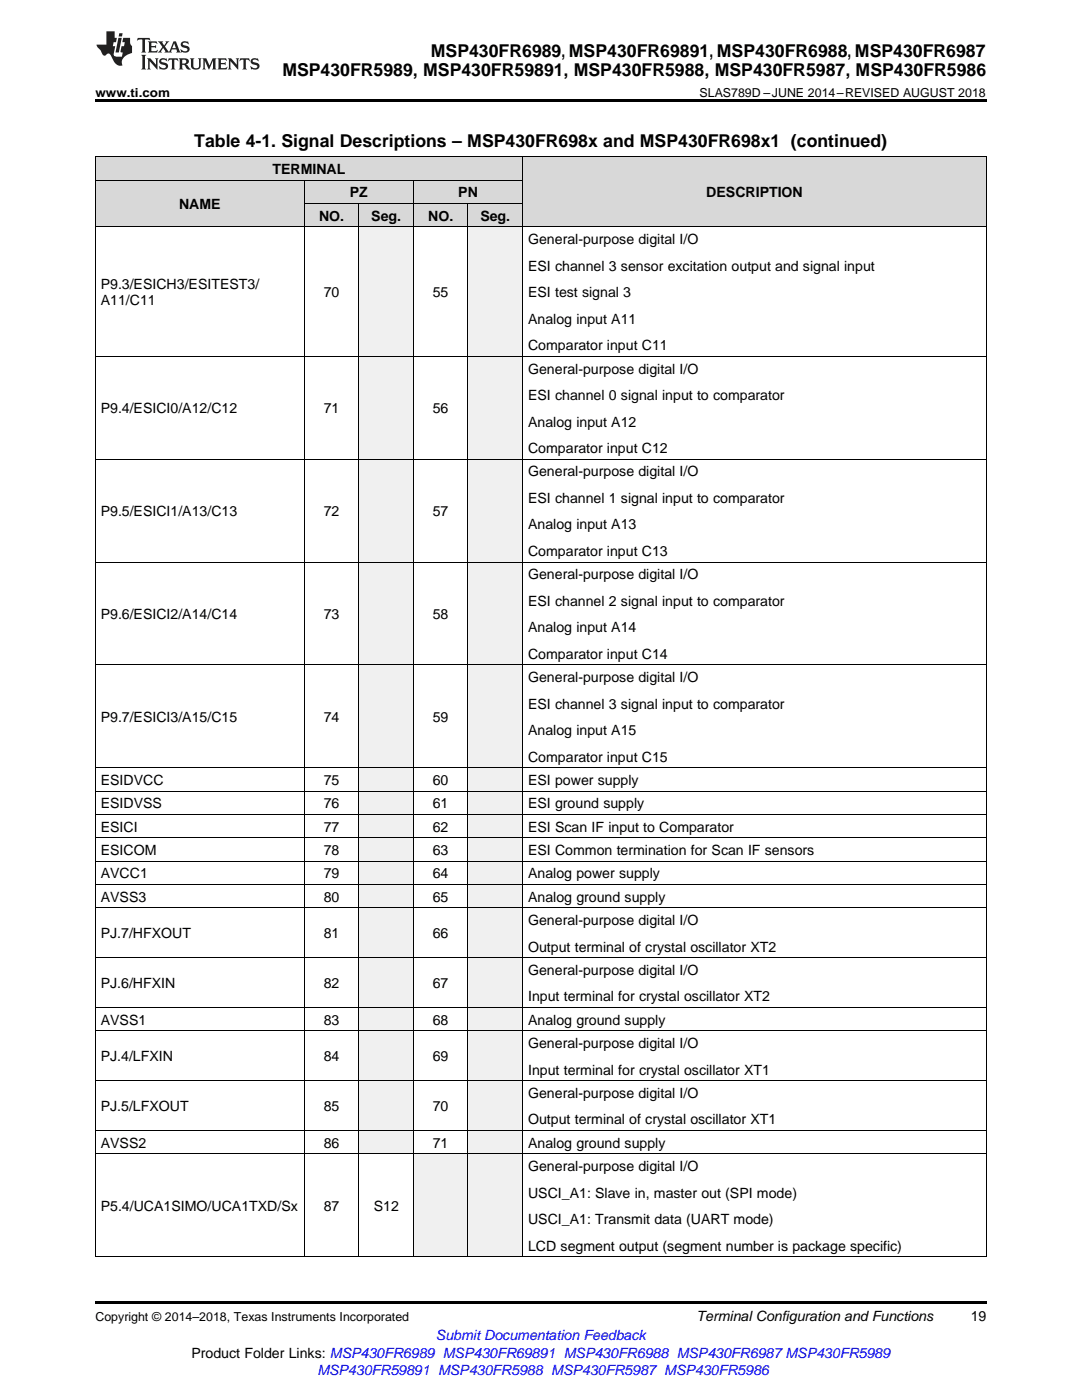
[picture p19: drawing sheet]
<svg xmlns="http://www.w3.org/2000/svg" width="216mm" height="279mm" viewBox="0 0 216 279" stroke-linecap="round" stroke-linejoin="round" font-family="sans-serif">
<defs><g id="words">
<g font-size="3.5">
<text x="86" y="11.3">MSP430FR6989, MSP430FR69891, MSP430FR6988, MSP430FR6987</text>
<text x="56.3" y="15.2">MSP430FR5989, MSP430FR59891, MSP430FR5988, MSP430FR5987, MSP430FR5986</text>
<text x="38.8" y="29.3">Table 4-1. Signal Descriptions – MSP430FR698x and MSP430FR698x1 (continued)</text>
</g>
<g font-size="2.8">
<text x="54.4" y="34.7">TERMINAL</text>
<text x="35.7" y="41.7">NAME</text>
<text x="69.8" y="39.4">PZ</text>
<text x="91.4" y="39.4">PN</text>
<text x="140.9" y="39.4">DESCRIPTION</text>
<text x="63.7" y="44.1">NO.</text>
<text x="74.1" y="44.1">Seg.</text>
<text x="85.4" y="44.1">NO.</text>
<text x="95.8" y="44.1">Seg.</text>
<text x="105.4" y="48.7">General-purpose digital I/O</text>
<text x="20.1" y="57.7">P9.3/ESICH3/ESITEST3/</text>
<text x="64.6" y="59.3">70</text>
<text x="86.4" y="59.3">55</text>
<text x="105.4" y="54">ESI channel 3 sensor excitation output and signal input</text>
<text x="105.4" y="59.3">ESI test signal 3</text>
<text x="20.1" y="60.9">A11/C11</text>
<text x="105.4" y="64.6">Analog input A11</text>
<text x="105.4" y="69.9">Comparator input C11</text>
<text x="105.4" y="74.5">General-purpose digital I/O</text>
<text x="20.1" y="82.5">P9.4/ESICI0/A12/C12</text>
<text x="64.6" y="82.5">71</text>
<text x="86.4" y="82.5">56</text>
<text x="105.4" y="79.8">ESI channel 0 signal input to comparator</text>
<text x="105.4" y="85.1">Analog input A12</text>
<text x="105.4" y="90.4">Comparator input C12</text>
<text x="105.4" y="95.1">General-purpose digital I/O</text>
<text x="105.4" y="100.4">ESI channel 1 signal input to comparator</text>
<text x="20.1" y="103">P9.5/ESICI1/A13/C13</text>
<text x="64.6" y="103">72</text>
<text x="86.4" y="103">57</text>
<text x="105.4" y="105.7">Analog input A13</text>
<text x="105.4" y="110.9">Comparator input C13</text>
<text x="105.4" y="115.6">General-purpose digital I/O</text>
<text x="20.1" y="123.5">P9.6/ESICI2/A14/C14</text>
<text x="64.6" y="123.5">73</text>
<text x="86.4" y="123.5">58</text>
<text x="105.4" y="120.9">ESI channel 2 signal input to comparator</text>
<text x="105.4" y="126.2">Analog input A14</text>
<text x="105.4" y="131.5">Comparator input C14</text>
<text x="105.4" y="136.1">General-purpose digital I/O</text>
<text x="105.4" y="141.4">ESI channel 3 signal input to comparator</text>
<text x="20.1" y="144.1">P9.7/ESICI3/A15/C15</text>
<text x="64.6" y="144.1">74</text>
<text x="86.4" y="144.1">59</text>
<text x="105.4" y="146.7">Analog input A15</text>
<text x="105.4" y="152">Comparator input C15</text>
<text x="20.1" y="156.7">ESIDVCC</text>
<text x="20.1" y="161.3">ESIDVSS</text>
<text x="64.6" y="156.7">75</text>
<text x="64.6" y="161.3">76</text>
<text x="86.4" y="156.7">60</text>
<text x="86.4" y="161.3">61</text>
<text x="105.4" y="156.7">ESI power supply</text>
<text x="105.4" y="161.3">ESI ground supply</text>
<text x="20.1" y="166">ESICI</text>
<text x="64.6" y="166">77</text>
<text x="86.4" y="166">62</text>
<text x="105.4" y="166">ESI Scan IF input to Comparator</text>
<text x="20.1" y="170.6">ESICOM</text>
<text x="64.6" y="170.6">78</text>
<text x="86.4" y="170.6">63</text>
<text x="105.4" y="170.6">ESI Common termination for Scan IF sensors</text>
<text x="20.1" y="175.3">AVCC1</text>
<text x="20.1" y="180">AVSS3</text>
<text x="64.6" y="175.3">79</text>
<text x="64.6" y="180">80</text>
<text x="86.4" y="175.3">64</text>
<text x="86.4" y="180">65</text>
<text x="105.4" y="175.3">Analog power supply</text>
<text x="105.4" y="180">Analog ground supply</text>
<text x="105.4" y="184.6">General-purpose digital I/O</text>
<text x="20.1" y="187.3">PJ.7/HFXOUT</text>
<text x="64.6" y="187.3">81</text>
<text x="86.4" y="187.3">66</text>
<text x="105.4" y="189.9">Output terminal of crystal oscillator XT2</text>
<text x="20.1" y="197.2">PJ.6/HFXIN</text>
<text x="64.6" y="197.2">82</text>
<text x="86.4" y="197.2">67</text>
<text x="105.4" y="194.6">General-purpose digital I/O</text>
<text x="105.4" y="199.8">Input terminal for crystal oscillator XT2</text>
<text x="20.1" y="204.5">AVSS1</text>
<text x="64.6" y="204.5">83</text>
<text x="86.4" y="204.5">68</text>
<text x="105.4" y="204.5">Analog ground supply</text>
<text x="105.4" y="209.2">General-purpose digital I/O</text>
<text x="20.1" y="211.8">PJ.4/LFXIN</text>
<text x="64.6" y="211.8">84</text>
<text x="86.4" y="211.8">69</text>
<text x="105.4" y="214.5">Input terminal for crystal oscillator XT1</text>
<text x="20.1" y="221.8">PJ.5/LFXOUT</text>
<text x="64.6" y="221.8">85</text>
<text x="86.4" y="221.8">70</text>
<text x="105.4" y="219.1">General-purpose digital I/O</text>
<text x="105.4" y="224.4">Output terminal of crystal oscillator XT1</text>
<text x="20.1" y="229.1">AVSS2</text>
<text x="64.6" y="229.1">86</text>
<text x="86.4" y="229.1">71</text>
<text x="105.4" y="229.1">Analog ground supply</text>
<text x="105.4" y="233.7">General-purpose digital I/O</text>
<text x="105.4" y="239">USCI_A1: Slave in, master out (SPI mode)</text>
<text x="20.1" y="241.7">P5.4/UCA1SIMO/UCA1TXD/Sx</text>
<text x="64.6" y="241.7">87</text>
<text x="74.6" y="241.7">S12</text>
<text x="105.4" y="244.3">USCI_A1: Transmit data (UART mode)</text>
<text x="105.4" y="249.6">LCD segment output (segment number is package specific)</text>
<text x="139" y="263.6">Terminal Configuration and Functions</text>
<text x="193.7" y="263.6">19</text>
<text x="38.2" y="270.9">Product Folder Links: MSP430FR6989 MSP430FR69891 MSP430FR6988 MSP430FR6987 MSP430FR5989</text>
</g>
<g font-size="2.8" fill="#00f">
<text x="87" y="267.4">Submit Documentation Feedback</text>
<text x="63.3" y="274.5">MSP430FR59891 MSP430FR5988 MSP430FR5987 MSP430FR5986</text>
</g>
<g font-size="2.5">
<text x="19" y="19.3">www.ti.com</text>
<text x="139.6" y="19.3">SLAS789D –JUNE 2014–REVISED AUGUST 2018</text>
<text x="19" y="263.6">Copyright © 2014–2018, Texas Instruments Incorporated</text>
</g>
</g></defs>
<g fill="#f0f0f0">
<path d="M82.5 230.3h10.9v20.6h-10.9z"/>
<path d="M93.4 230.3h10.9v20.6h-10.9z"/>
<path d="M71.6 225.7h10.9v4.6h-10.9z"/>
<path d="M93.4 225.7h10.9v4.6h-10.9z"/>
<path d="M71.6 215.7h10.9v10h-10.9z"/>
<path d="M93.4 215.7h10.9v10h-10.9z"/>
<path d="M71.6 205.8h10.9v9.9h-10.9z"/>
<path d="M93.4 205.8h10.9v9.9h-10.9z"/>
<path d="M71.6 201.1h10.9v4.7h-10.9z"/>
<path d="M93.4 201.1h10.9v4.7h-10.9z"/>
<path d="M71.6 191.2h10.9v9.9h-10.9z"/>
<path d="M93.4 191.2h10.9v9.9h-10.9z"/>
<path d="M71.6 181.2h10.9v10h-10.9z"/>
<path d="M93.4 181.2h10.9v10h-10.9z"/>
<path d="M71.6 176.6h10.9v4.6h-10.9z"/>
<path d="M93.4 176.6h10.9v4.6h-10.9z"/>
<path d="M71.6 171.9h10.9v4.7h-10.9z"/>
<path d="M93.4 171.9h10.9v4.7h-10.9z"/>
<path d="M71.6 167.3h10.9v4.6h-10.9z"/>
<path d="M93.4 167.3h10.9v4.6h-10.9z"/>
<path d="M71.6 162.6h10.9v4.7h-10.9z"/>
<path d="M93.4 162.6h10.9v4.7h-10.9z"/>
<path d="M71.6 157.9h10.9v4.7h-10.9z"/>
<path d="M93.4 157.9h10.9v4.7h-10.9z"/>
<path d="M71.6 153.3h10.9v4.6h-10.9z"/>
<path d="M93.4 153.3h10.9v4.6h-10.9z"/>
<path d="M71.6 132.8h10.9v20.5h-10.9z"/>
<path d="M93.4 132.8h10.9v20.5h-10.9z"/>
<path d="M71.6 112.2h10.9v20.6h-10.9z"/>
<path d="M93.4 112.2h10.9v20.6h-10.9z"/>
<path d="M71.6 91.7h10.9v20.5h-10.9z"/>
<path d="M93.4 91.7h10.9v20.5h-10.9z"/>
<path d="M71.6 71.2h10.9v20.5h-10.9z"/>
<path d="M93.4 71.2h10.9v20.5h-10.9z"/>
<path d="M71.6 45.3h10.9v25.9h-10.9z"/>
<path d="M93.4 45.3h10.9v25.9h-10.9z"/>
</g>
<g fill="#d8d8d8">
<path d="M104.3 31.4h92.5v13.9h-92.5z"/>
<path d="M19 36h41.7v9.3h-41.7z"/>
<path d="M60.7 40.7h10.9v4.6h-10.9z"/>
<path d="M71.6 40.7h10.9v4.6h-10.9z"/>
<path d="M82.5 40.7h10.9v4.6h-10.9z"/>
<path d="M93.4 40.7h10.9v4.6h-10.9z"/>
<path d="M60.7 36h10.9v4.7h-10.9z"/>
<path d="M71.6 36h10.9v4.7h-10.9z"/>
<path d="M82.5 36h10.9v4.7h-10.9z"/>
<path d="M93.4 36h10.9v4.7h-10.9z"/>
<path d="M19 31.4h41.7v4.6h-41.7z"/>
<path d="M60.7 31.4h10.9v4.6h-10.9z"/>
<path d="M71.6 31.4h10.9v4.6h-10.9z"/>
<path d="M82.5 31.4h10.9v4.6h-10.9z"/>
<path d="M93.4 31.4h10.9v4.6h-10.9z"/>
</g>
<path d="M19 19.9h177.8v.5h-177.8zM19 259.7h177.8v.5h-177.8z" fill="#000"/>
<g fill="none" stroke="#000" stroke-width=".2">
<path d="M19 36h85.3M19 31.3h177.8M19.1 31.4v219.5M60.7 36v214.9M82.5 36v214.9M104.3 31.4v219.5M196.8 31.4v219.5M19 45.3h177.8M60.7 40.6h43.6M71.6 40.7v210.2M93.4 40.7v210.2M19 71.1h177.8"/>
<path d="M19 91.6h177.8M19 112.2h177.8M19 132.7h177.8M19 157.9h177.8M19 153.2h177.8M19 176.5h177.8M19 171.9h177.8M19 167.2h177.8M19 162.5h177.8M19 191.1h177.8M19 181.2h177.8M19 215.7h177.8"/>
<path d="M19 205.7h177.8M19 201.1h177.8M19 230.3h177.8M19 225.6h177.8M19 250.8h177.8"/>
</g>
<g fill="#231f20">
<path d="M27.5 7.6l-.1 .5 .4-.2h.6v.1v2.1l-.2 .4h1l-.3-.4v-2.1l.1-.1h.5l.5 .2-.2-.5zM29.5 8.3l.2 .3v1.5l-.2 .4h1.8l.2-.6a1.04 1.04 0 0 1-1.3 .2v-.7h.6l.3 .2v-.6l-.3 .2h-.6v-.6l.8-.1 .4 .3-.2-.5zM31.5 8.3l.9 1.1-.9 1.1h.8l-.2-.2 .5-.7 .4 .7-.2 .2h1.5l-.1-.2 .1-.4h.9l.1 .4-.2 .2h1l-.3-.3-.7-1.9h-.5l-.9 2-.8-1 .9-1h-.8l.1 .3-.3 .5-.4-.6 .2-.2zM34.7 8.6l.4 1h-.7zM36.3 8.4a.63 .63 0 0 0-.2 .7 .63 .63 0 0 0 .6 .4l.6 .2 .1 .2a.75 .75 0 0 1-.7 .4 .75 .75 0 0 1-.6-.5l.1 .7 .1-.1a1.11 1.11 0 0 0 1.5-.6 1.13 1.13 0 0 0-1.2-.8l-.1-.4a1.04 1.04 0 0 1 1.2 .2l-.2-.5-.1 .1-.5-.2zM28.2 10.9l.2 .4v2.2l-.2 .4h1l-.3-.4v-2.2l.3-.4zM29.3 11.6l.3 .4v1.5l-.3 .4h.8l-.2-.4v-1.3l1.5 1.7v-1.9l.2-.4h-.7l.2 .4v.9l-1.1-1.3zM32 11.8a.62 .62 0 0 0-.2 .7 .62 .62 0 0 0 .6 .4l.6 .1 .1 .3a.76 .76 0 0 1-.7 .3 .76 .76 0 0 1-.6-.4l.1 .7 .1-.1a1.11 1.11 0 0 0 1.5-.6 1.13 1.13 0 0 0-1.2-.8l-.1-.4a1.04 1.04 0 0 1 1.2 .2l-.2-.6-.1 .1-.5-.1zM33.7 11.6l-.2 .6a.61 .61 0 0 1 .8-.3v1.6l-.2 .4h.9l-.2-.4v-1.6a.63 .63 0 0 1 .8 .3l-.2-.6zM35.6 11.6l.3 .4v1.5l-.3 .4h1l-.2-.2v-.8l.5 .2a.76 .76 0 0 0 1.2 .7l-1-1a.58 .58 0 0 0 .6-.5 .58 .58 0 0 0-.5-.6zM36.4 11.9h.1a.45 .45 0 0 1 .5 .1 .45 .45 0 0 1 .1 .5l-.7 .2zM37.9 11.6l.2 .2a2.17 2.17 0 0 0 .3 1.9 .99 .99 0 0 0 1.6-.6v-1.1l.2-.4h-.7l.2 .2a1.92 1.92 0 0 1-.2 1.8 .6 .6 0 0 1-.9-.5v-1.1l.2-.4zM40.4 11.6l.2 .4v1.5l-.2 .4h.7l-.2-.4v-1.4l.8 1.8 .8-1.8v1.4l-.2 .4h.9l-.2-.4v-1.5l.2-.4h-.8l-.6 1.5-.6-1.5zM43.4 11.6l.2 .4v1.5l-.2 .4h1.8l.2-.6a1.04 1.04 0 0 1-1.3 .1v-.6h.5l.4 .2v-.6l-.4 .2h-.5v-.7h.8l.3 .3-.1-.6zM45.5 11.6l.2 .4v1.5l-.2 .4h.7l-.2-.4v-1.3l1.5 1.7v-1.9l.2-.4h-.7l.2 .4v.9l-1.1-1.3zM47.9 11.6l-.1 .6a.61 .61 0 0 1 .8-.3v1.6l-.3 .4h1l-.3-.4 .1-1.6a.63 .63 0 0 1 .7 .3l-.1-.6zM50.2 11.8a.62 .62 0 0 0-.2 .7 .62 .62 0 0 0 .6 .4l.6 .1 .2 .3a.76 .76 0 0 1-.8 .3 .76 .76 0 0 1-.6-.4l.1 .7 .2-.1a1.11 1.11 0 0 0 1.5-.6 1.13 1.13 0 0 0-1.3-.8l-.1-.4a1.04 1.04 0 0 1 1.2 .2l-.1-.6-.2 .1-.5-.1z"/>
<path d="M21.2 6.3v2.6h-1.9l.1 .4 .7 .9a.91 .91 0 0 0 1 .8 .56 .56 0 0 1 .5-.3 .56 .56 0 0 1 .5 .3l.4 .8a1.53 1.53 0 0 0 1.9 1.2 1.54 1.54 0 0 1 1-2.1l.9-.3v-1.4a1.52 1.52 0 0 1-.3-1.6h-1.4l-.2 .8h.5l-.2 .8h-.4l-.2 1v.2l.4 .1-.2 .8a1.93 1.93 0 0 1-1.6-.3l.3-1.8h-.5l.2-.8h.4l.2-.8h-.4v-1.3zM23.6 7.6l-.6 2.9h.7l.6-2.9zM23.8 6.6l-.1 .7h.6l.2-.7z"/>
</g>
<use href="#words"/>
</svg>
